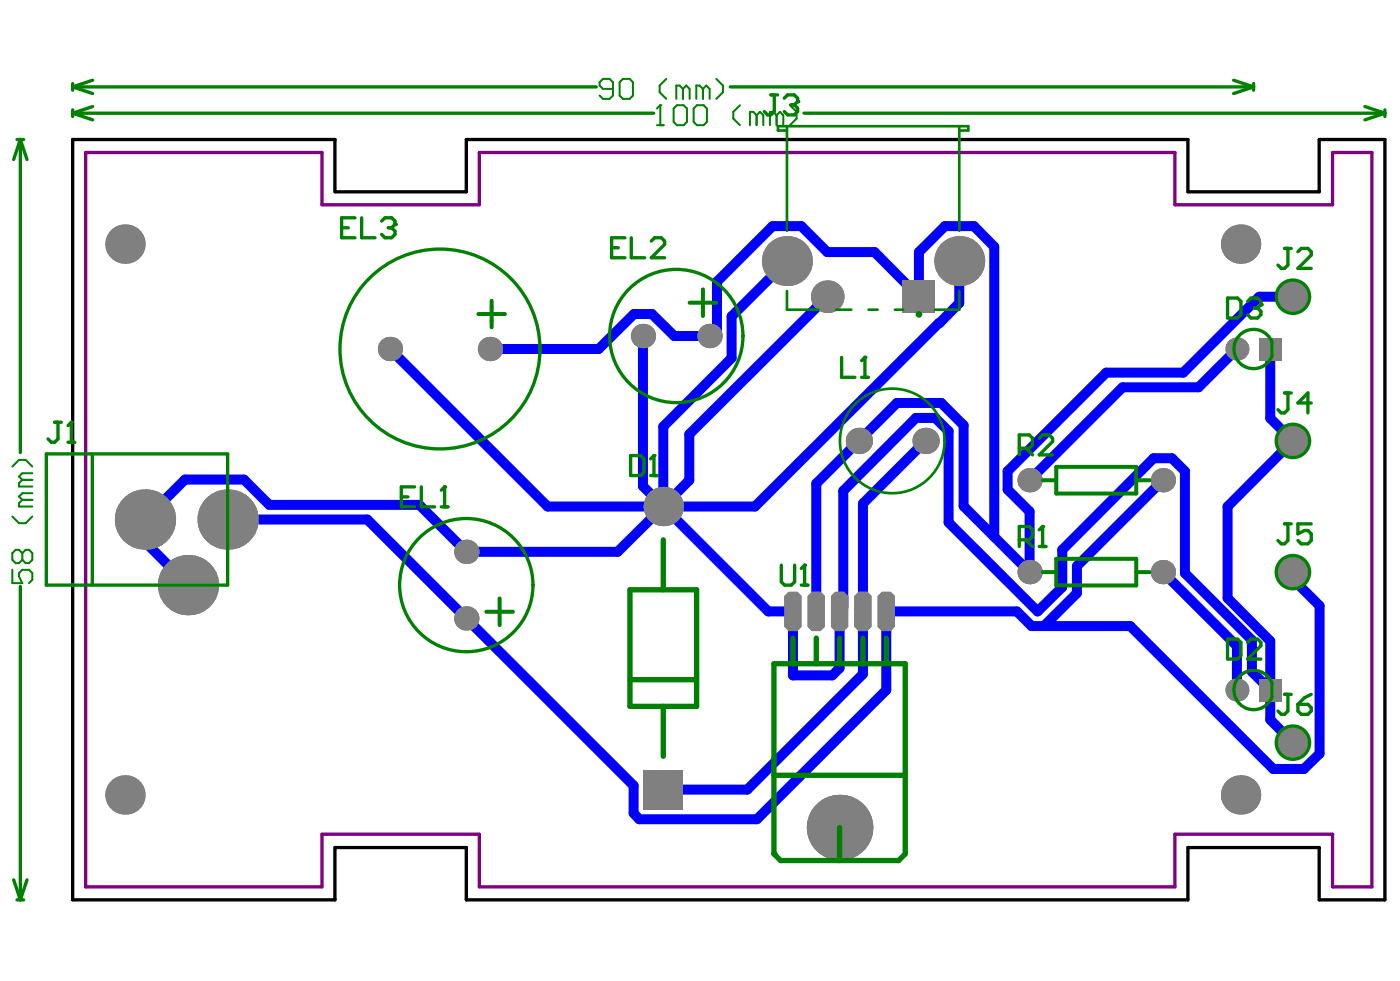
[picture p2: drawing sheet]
<svg xmlns="http://www.w3.org/2000/svg" width="291mm" height="204mm" viewBox="0 0 291 204" stroke-linecap="round" stroke-linejoin="round" font-family="sans-serif">
<path d="M17.8 31.7h49.1v10.9h32.7v-10.9h144.7v10.9h32.7v-10.9h8.2v152.6h-8.2v-10.9h-32.7v10.9h-144.7v-10.9h-32.7v10.9h-49.1z" fill="none" stroke="#800080" stroke-width=".69"/>
<path d="M15.1 29h54.5v10.9h27.3v-10.9h150.1v10.9h27.3v-10.9h13.6v158h-13.6v-10.8h-27.3v10.8h-150.1v-10.8h-27.3v10.8h-54.5z" fill="none" stroke="#000" stroke-width=".69"/>
<g fill="none" stroke="#008000" stroke-width=".69">
<path d="M15.1 17.4v1.4M15.1 18.1l4.2 1.3M15.1 18.1h108.9M19.3 16.7l-4.2 1.4M151.8 18.1h108.8M256.4 16.7l4.2 1.4M260.6 18.1l-4.2 1.3M260.6 17.4v1.4M3.5 29h1.4M4.2 29l-1.4 4.2M4.2 29l1.4 4.2M4.2 29v65.1"/>
<path d="M15.1 22.8v1.4M15.1 23.5l4.2 1.4M15.1 23.5h120.8M19.3 22.1l-4.2 1.4M167.1 23.5h120.8M283.7 22.1l4.2 1.4M287.9 23.5l-4.2 1.4M287.9 22.8v1.4M4.2 121.9v65.1M2.8 182.9l1.4 4.1M3.5 187h1.4M5.6 182.9l-1.4 4.1"/>
</g>
<g fill="none" stroke="#008000" stroke-width=".42">
<path d="M136.6 26h1.4M137.3 21.9v4.1M2.6 97l1.3-1.4h1.4l1.4 1.4M4.6 99.7l-.7 .7v.7h2.8M4.6 99.7h2.1M6.7 98.4h-2.1l-.7 .7 .7 .6M2.6 118.4v2.8h2l-.7-1.4v-.7l.7-.7h1.4l.7 .7v1.4l-.7 .7M2.6 107.4l1.3 1.3h1.4l1.4-1.3M4.6 115l-.7-.7h-.6l-.7 .7v1.4l.7 .7h.6l.7-.7M4.6 103.9l-.7 .7v.7h2.8M4.6 115l.7-.7h.7l.7 .7v1.4l-.7 .7h-.7l-.7-.7M4.6 115v1.4"/>
<path d="M4.6 103.9h2.1M6.7 102.5h-2.1l-.7 .7 .7 .7"/>
</g>
<circle cx="137.3" cy="21.9" r=".21" fill="#008000"/>
<g fill="none" stroke="#008000" stroke-width=".42">
<path d="M127.4 18.5h-2.1l-.6-.7v-.7l.6-.7h1.4l.7 .7v2.8l-.7 .7h-1.4l-.6-.7M128.8 17.1l.7-.7h1.4l.7 .7v2.8l-.7 .7h-1.4l-.7-.7zM138.5 16.4l-1.4 1.4v1.4l1.4 1.4M142 18.5l-.7-.7h-.7v2.8M142 18.5v2.1M142 18.5l.7-.7 .7 .7v2.1M146.1 18.5l-.7-.7h-.7v2.8M146.1 18.5v2.1M146.1 18.5l.7-.7 .7 .7v2.1M148.9 16.4l1.4 1.4v1.4l-1.4 1.4M137.3 21.9l-.7 .7M140 22.6l.7-.7h1.4l.7 .7v2.7l-.7 .7h-1.4l-.7-.7z"/>
<path d="M144.2 22.6l.7-.7h1.4l.7 .7v2.7l-.7 .7h-1.4l-.7-.7zM153.8 21.9l-1.4 1.4v1.3l1.4 1.4M157.3 23.9l-.7-.6h-.7v2.7M157.3 23.9v2.1M157.3 23.9l.7-.6 .7 .6v2.1M161.4 23.9l-.6-.6h-.7v2.7M161.4 23.9v2.1M161.4 23.9l.7-.6 .7 .6v2.1M164.2 21.9l1.4 1.4v1.3l-1.4 1.4"/>
</g>
<g fill="none" stroke="#00f" stroke-width="2.1">
<path d="M163.6 54.3l-11.5 11.5v8.6l-14.2 14.3v16.6M199.4 54.3v8.7l-42.5 42.3h-43.1l-32.7-32.8M268.8 59.7v2h-7l-15.8 15.8h-16l-20.5 20.4v3.9l4.5 4.5v12.6l-13.7-13.7v-16.8l-4.6-4.6h-9.2l-16.8 16.7v26.6M101.9 72.5h22.5l7.4-7.2h3.7l4.7 4.5h7.3l1.5-1.5v-9.7l11.6-11.6h6l5.4 5.4h9.8l9.2 9.3v-9.3l5.4-5.4h6.1l4.2 4.3v60.3M133.7 69.8v31.3l26 26h5.1v13.3h8.2l1.5-1.5v-11.8M172 61.7l-28.7 28.6v9.5l-5.4 5.5M257.1 72.5l-7.9 8h-15.8l-19.4 19.3M264.1 72.5v14.4l4.7 4.7-13.6 13.7v19l8.9 9v16.3l4.7 4.8M192.4 91.6l-13 13.1v35.4l-24 24h-17.5M241.8 99.8l-17.9 17.9v5.6l-6.9 6.8M47.3 108h29.1l55.3 55.3v5.7l1.2 1.3h24.5l26.8-26.9v-16.3h27.2l3.1 3h20.5l29.7 29.7h6.4l3.2-3.2v-30.7l-5.5-5.5v-1.5M137.9 105.3l-9.5 9.4h-31.5l-9.7-9.8h-31.2l-5.3-5.2h-12.2l-8.4 8.3v4.6l9 9"/>
<path d="M241.8 118.9l15.3 15.4v9.1M175.3 126.3v-24.3l15.1-15.1h4l2.8 2.7v19l18.5 18.5 5.1-5.1v-7.7l19-19.1h3.8l2.7 2.7v21.2l14 13.9v6.6l3.8 3.8"/>
</g>
<g fill="#808080">
<path d="M167.9 123.9l.9-.9h1.8l.9 .9v6.4l-.9 .9h-1.8l-.9-.9z" fill-rule="evenodd"/>
<path d="M172.7 123.9l.9-.9h1.8l.9 .9v6.4l-.9 .9h-1.8l-.9-.9z" fill-rule="evenodd"/>
<path d="M163 123.9l.9-.9h1.8l.9 .9v6.4l-.9 .9h-1.8l-.9-.9z" fill-rule="evenodd"/>
<path d="M182.4 123.9l.9-.9h1.8l.9 .9v6.4l-.9 .9h-1.8l-.9-.9z" fill-rule="evenodd"/>
<path d="M177.6 123.9l.9-.9h1.8l.9 .9v6.4l-.9 .9h-1.8l-.9-.9z" fill-rule="evenodd"/>
<path d="M187.6 58.3h6.8v6.8h-6.8z" fill-rule="evenodd"/>
<path d="M133.8 160h8.2v8.2h-8.2z" fill-rule="evenodd"/>
<path d="M261.7 141.1h4.8v4.7h-4.8z" fill-rule="evenodd"/>
<path d="M261.7 70.2h4.8v4.8h-4.8z" fill-rule="evenodd"/>
<path d="M167.9 123.9l.9-.9h1.8l.9 .9v6.4l-.9 .9h-1.8l-.9-.9z" fill-rule="evenodd"/>
<path d="M172.7 123.9l.9-.9h1.8l.9 .9v6.4l-.9 .9h-1.8l-.9-.9z" fill-rule="evenodd"/>
<path d="M163 123.9l.9-.9h1.8l.9 .9v6.4l-.9 .9h-1.8l-.9-.9z" fill-rule="evenodd"/>
<path d="M182.4 123.9l.9-.9h1.8l.9 .9v6.4l-.9 .9h-1.8l-.9-.9z" fill-rule="evenodd"/>
<path d="M177.6 123.9l.9-.9h1.8l.9 .9v6.4l-.9 .9h-1.8l-.9-.9z" fill-rule="evenodd"/>
<path d="M187.6 58.3h6.8v6.8h-6.8z" fill-rule="evenodd"/>
<path d="M133.8 160h8.2v8.2h-8.2z" fill-rule="evenodd"/>
<path d="M261.7 141.1h4.8v4.7h-4.8z" fill-rule="evenodd"/>
<path d="M261.7 70.2h4.8v4.8h-4.8z" fill-rule="evenodd"/>
</g>
<g fill="#808080">
<circle cx="257.1" cy="143.4" r="2.39"/>
<circle cx="26" cy="165.2" r="4.1"/>
<circle cx="30.1" cy="108" r="6.3"/>
<circle cx="96.9" cy="128.5" r="2.53"/>
<circle cx="137.9" cy="105.3" r="4.1"/>
<circle cx="214" cy="118.9" r="2.53"/>
<circle cx="214" cy="99.8" r="2.53"/>
<circle cx="257.9" cy="165.2" r="4.1"/>
<circle cx="268.8" cy="154.4" r="3.5"/>
<circle cx="268.8" cy="61.7" r="3.5"/>
<circle cx="26" cy="50.7" r="4.1"/>
<circle cx="81.1" cy="72.5" r="2.53"/>
<circle cx="96.9" cy="114.7" r="2.53"/>
<circle cx="101.9" cy="72.5" r="2.53"/>
<circle cx="133.7" cy="69.8" r="2.53"/>
<circle cx="147.5" cy="69.8" r="2.53"/>
<circle cx="163.6" cy="54.3" r="5.2"/>
<circle cx="192.4" cy="91.6" r="2.74"/>
<circle cx="178.6" cy="91.6" r="2.74"/>
<circle cx="257.1" cy="72.5" r="2.39"/>
<circle cx="257.9" cy="50.7" r="4.1"/>
<circle cx="268.8" cy="91.6" r="3.5"/>
<circle cx="268.8" cy="118.9" r="3.5"/>
<circle cx="47.3" cy="108" r="6.3"/>
<circle cx="174.5" cy="172" r="6.8"/>
<circle cx="172" cy="61.7" r="3.4"/>
<circle cx="241.8" cy="118.9" r="2.53"/>
<circle cx="241.8" cy="99.8" r="2.53"/>
<circle cx="39.1" cy="121.6" r="6.3"/>
<circle cx="199.4" cy="54.3" r="5.2"/>
</g>
<path d="M99.4 65.3h5.6M102.2 62.5v5.5M146.1 60.2v5.5M219.6 97v5.6M236.2 97v5.6M219.6 116.2v5.5M236.2 116.2v5.5M101.1 127.2h5.5M103.9 124.4v5.5" fill="none" stroke="#008000" stroke-width=".83"/>
<path d="M163.6 27.1h-1.9v-.9h1.9v21.8M199.4 26.2v21.8M201.3 26.2v.9M163.6 60.5v3.9M173.8 64.4h3.2M180.6 64.4h1.8M186 64.4h1.8M199.4 60.5v3.9" fill="none" stroke="#008000" stroke-width=".55"/>
<path d="M137.9 112.2v10.4M131 122.6v24.2M164.8 132.6v5.4M169.7 132.6v5.4M174.5 132.6v5.4M179.4 132.6v5.4M184.2 132.6v5.4M188.2 138v39.5l-1.4 1.4M137.9 146.8v10.4M174.5 172v6.9" fill="none" stroke="#008000" stroke-width="1.1"/>
<path d="M264.4 71.2v2.7M9.6 94.3v27.3M19.2 94.3v27.3M47.3 94.3v27.3M264.4 142v2.8" fill="none" stroke="#008000" stroke-width=".69"/>
<circle cx="160.9" cy="177.5" r=".55" fill="#008000"/>
<path d="M131 122.6h13.8v24.2h-13.8M188.2 138h-27.3v39.5l1.4 1.4h24.5M131 141.3h13.8M160.9 161.1h27.3" fill="none" stroke="#008000" stroke-width="1.1"/>
<path d="M163.6 26.2h37.7M199.4 27.1h1.9M163.6 64.4h6.6M194.4 64.4h5" fill="none" stroke="#008000" stroke-width=".55"/>
<path d="M143.4 62.9h5.5M216.8 99.8h2.8M219.6 97h16.6M236.2 99.8h2.8M216.8 118.9h2.8M219.6 116.2h16.6M219.6 102.6h16.6M236.2 118.9h2.8M219.6 121.7h16.6" fill="none" stroke="#008000" stroke-width=".83"/>
<path d="M9.6 94.3h37.7M11.4 87.8h1.3M12.1 87.8v3.4l-.7 .7h-.7l-.7-.7M14.1 91.9h1.4M14.8 87.8v4.1M9.6 121.6h37.7" fill="none" stroke="#008000" stroke-width=".69"/>
<circle cx="14.8" cy="87.8" r=".35" fill="#008000"/>
<path d="M14.8 87.8l-.7 .7M162.4 117.5v3.4l.7 .7h1.4l.7-.7v-3.4M167.3 117.5v4.1M166.6 121.6h1.4" fill="none" stroke="#008000" stroke-width=".69"/>
<circle cx="167.3" cy="117.5" r=".35" fill="#008000"/>
<path d="M160.3 19.7h1.4M161 19.7v3.5l-.7 .7h-.7l-.7-.7M163 20.4l.7-.7h1.4l.7 .7v.7M167.3 117.5l-.7 .7" fill="none" stroke="#008000" stroke-width=".69"/>
<circle cx="165.8" cy="21.1" r=".35" fill="#008000"/>
<path d="M164.4 21.8h.7M165.1 21.8l.7 .7v.7l-.7 .7h-1.4l-.7-.7M165.8 21.1l-.7 .7M211.9 112.2h2.1l.7-.7v-1.4l-.7-.7h-2.1v4.2M213.3 112.2l1.4 1.4M216 113.6h1.4M216.7 109.4v4.2" fill="none" stroke="#008000" stroke-width=".69"/>
<circle cx="216.7" cy="109.4" r=".35" fill="#008000"/>
<path d="M255.2 62h2.1l.7 .6v2.8l-.7 .7h-2.1zM259.4 62.6l.6-.6h1.4l.7 .6v.7M216.7 109.4l-.7 .7M255.2 132.8h2.1l.7 .7v2.8l-.7 .7h-2.1zM259.4 133.5l.6-.7h1.4l.7 .7v.7l-2.7 2.8h2.7" fill="none" stroke="#008000" stroke-width=".69"/>
<circle cx="262.1" cy="63.3" r=".35" fill="#008000"/>
<g fill="none" stroke="#008000" stroke-width=".69">
<path d="M71 47.3h1.4M73.8 45.3h-2.8v4.1h2.8M75.2 45.3v4.1h2.8M79.3 46l.7-.7h1.4l.7 .7v.7M267 51.6h1.4M267.7 51.6v3.5l-.7 .7h-.6l-.7-.7M269.8 52.3l.7-.7h1.4l.7 .7v.7l-2.8 2.8h2.8M260.7 64h.7M261.4 64l.7 .7v.7l-.7 .7h-1.4l-.6-.7M262.1 63.3l-.7 .7M267 81.7h1.4M267.7 81.7v3.4l-.7 .7h-.6l-.7-.7"/>
<path d="M272.6 83.8h-2.8l2.1-2.1v4.1M267 108.9h1.4M267.7 108.9v3.4l-.7 .7h-.6l-.7-.7M272.6 108.9h-2.8v2.1l1.4-.7h.7l.7 .7v1.3l-.7 .7h-1.4l-.7-.7M267 144.3h1.4M267.7 144.3v3.5l-.7 .7h-.6l-.7-.7M269.8 146.4h2.1l.7 .7v.7l-.7 .7h-1.4l-.7-.7zM272.6 144.3l-1.4 .7-1.4 1.4"/>
</g>
<circle cx="82.1" cy="46.7" r=".35" fill="#008000"/>
<path d="M80.7 47.3h.7M81.4 47.3l.7 .7v.7l-.7 .7h-1.4l-.7-.7M82.1 46.7l-.7 .6M211.9 93.2h2.1l.7-.7v-1.4l-.7-.7h-2.1v4.2M213.3 93.2l1.4 1.4M216 91.1l.7-.7h1.4l.7 .7v.7l-2.8 2.8h2.8M83.4 103.3h1.4M86.2 101.2h-2.8v4.2h2.8M87.6 101.2v4.2h2.8M91.7 105.4h1.4M92.4 101.2v4.2" fill="none" stroke="#008000" stroke-width=".69"/>
<circle cx="92.4" cy="101.2" r=".35" fill="#008000"/>
<path d="M131.1 94.7h2.1l.7 .7v2.8l-.7 .6h-2.1zM135.3 98.8h1.3M135.9 94.7v4.1M92.4 101.2l-.7 .7" fill="none" stroke="#008000" stroke-width=".69"/>
<circle cx="135.9" cy="94.7" r=".35" fill="#008000"/>
<path d="M175 74.3v4.1h2.7M179.1 78.4h1.4M179.8 74.3v4.1M135.9 94.7l-.6 .7" fill="none" stroke="#008000" stroke-width=".69"/>
<circle cx="179.8" cy="74.3" r=".35" fill="#008000"/>
<g fill="none" stroke="#008000" stroke-width=".69">
<path d="M127.1 51.5h1.4M129.9 49.4h-2.8v4.2h2.8M131.2 49.4v4.2h2.8M135.4 50.1l.7-.7h1.4l.7 .7v.7l-2.8 2.8h2.8M179.8 74.3l-.7 .7M264.4 71.1a4.1 4.1 0 0 0-6.2-1.8 4.1 4.1 0 0 0 0 6.5 4.1 4.1 0 0 0 6.2-1.9M264.4 142a4.1 4.1 0 0 0-6.2-1.9 4.1 4.1 0 0 0 0 6.6 4.1 4.1 0 0 0 6.2-1.9"/>
<circle cx="91.5" cy="72.5" r="20.8"/>
<circle cx="140.6" cy="69.8" r="13.9"/>
<circle cx="191" cy="65.3" r=".35"/>
<circle cx="268.8" cy="61.7" r="3.5"/>
<circle cx="268.8" cy="91.6" r="3.5"/>
<circle cx="268.8" cy="118.9" r="3.5"/>
<circle cx="96.9" cy="121.6" r="13.9"/>
<circle cx="268.8" cy="154.4" r="3.5"/>
</g>
<circle cx="185.5" cy="91.6" r="10.9" fill="none" stroke="#008000" stroke-width=".55"/>
</svg>
